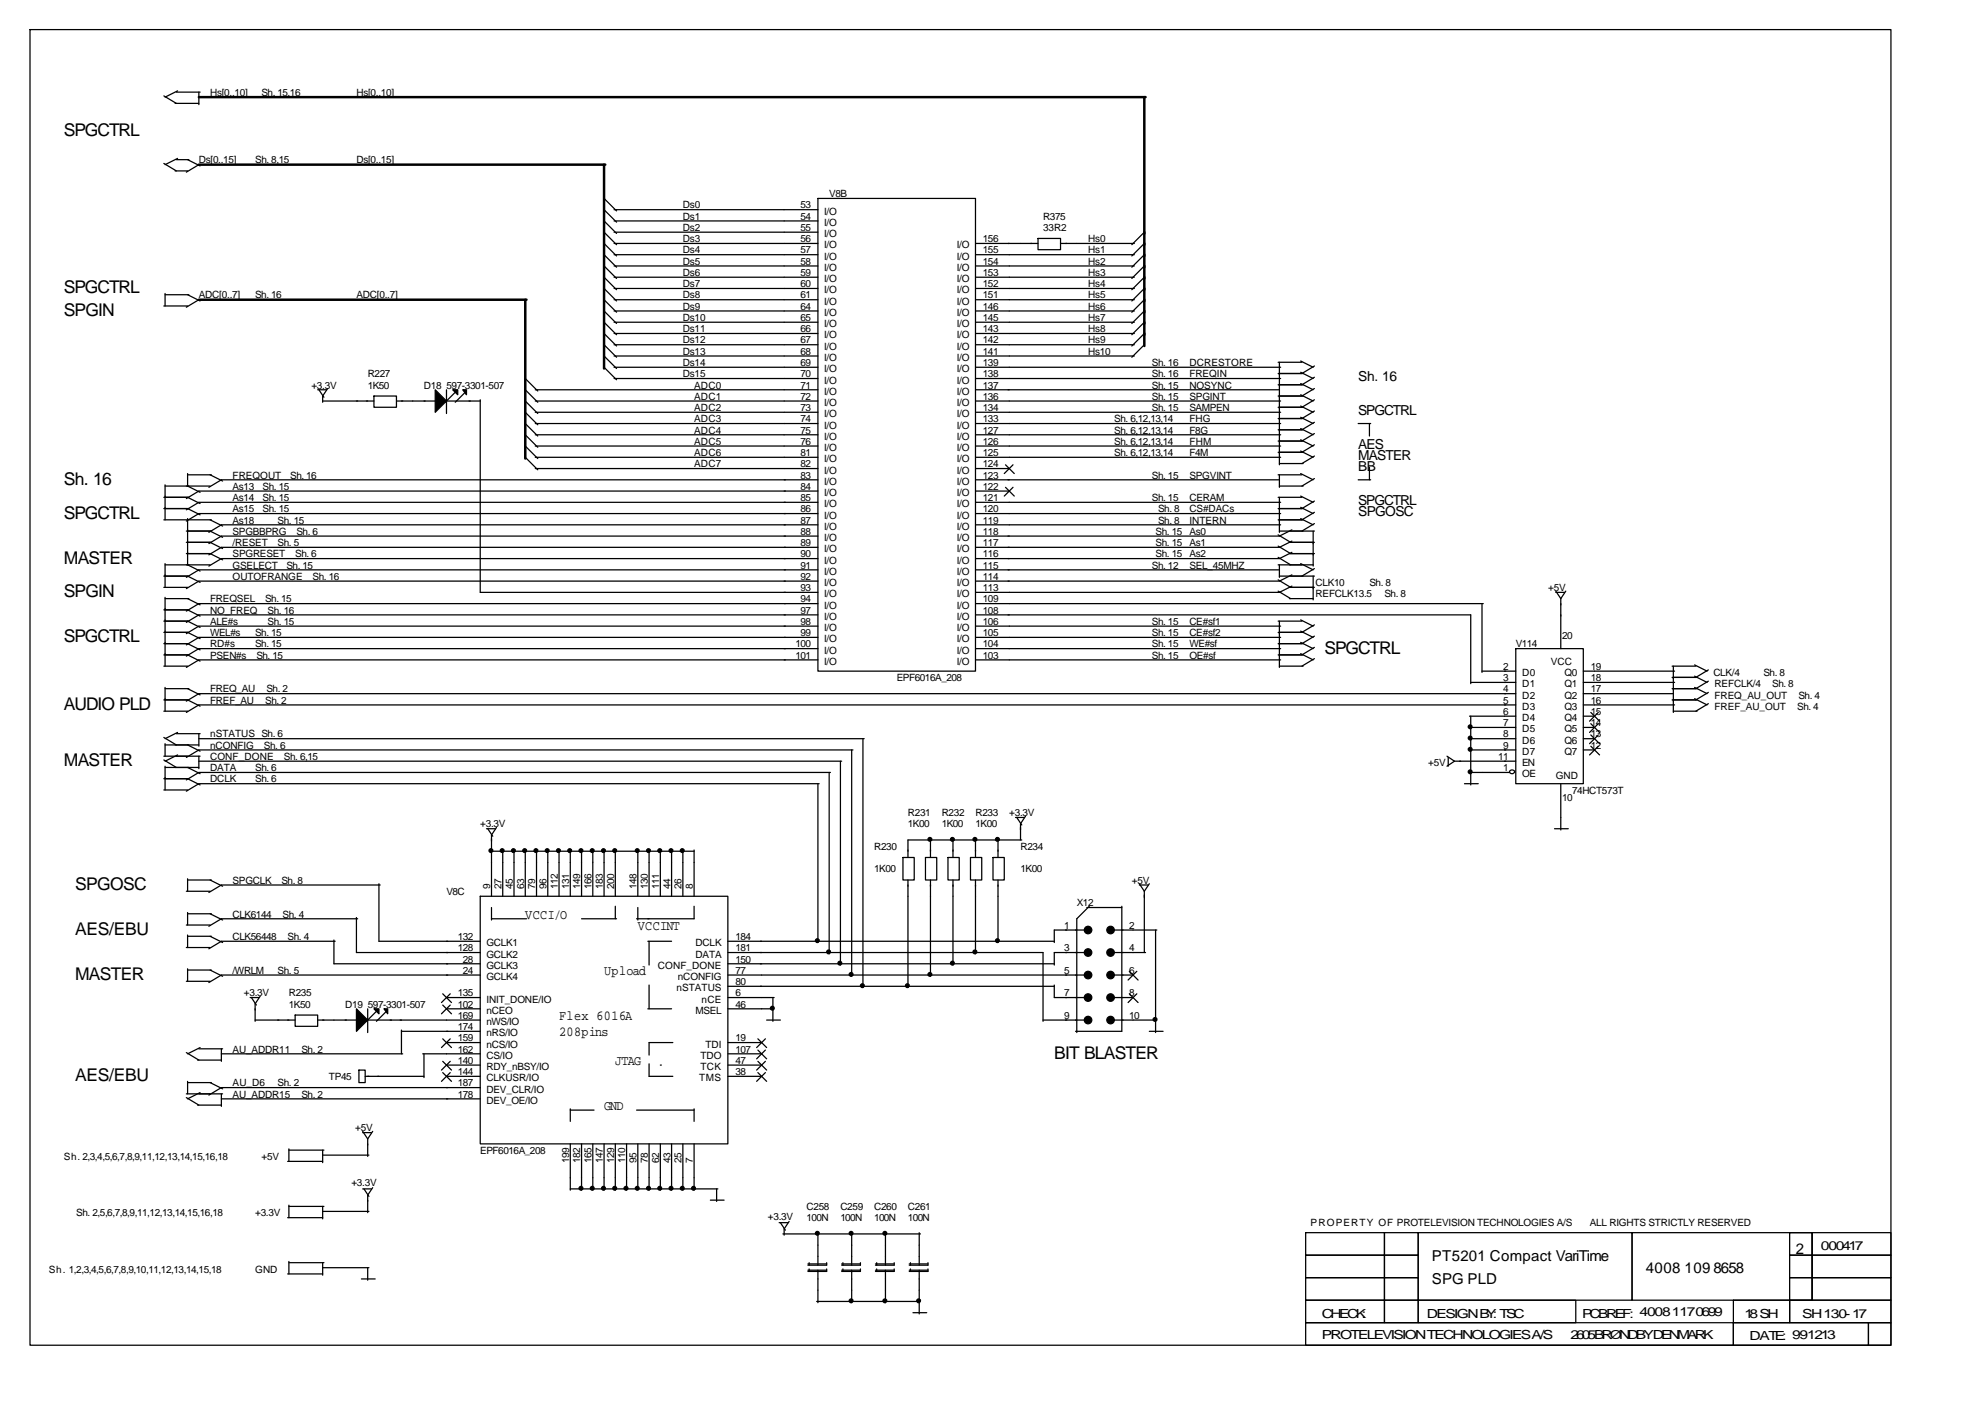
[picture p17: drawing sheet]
<svg xmlns="http://www.w3.org/2000/svg" width="420mm" height="297mm" viewBox="0 0 420 297" stroke-linecap="round" stroke-linejoin="round" font-family="sans-serif">
<defs><g id="words">
<g font-size="3.7">
<text x="13.5" y="28.8">SPGCTRL</text>
<text x="13.5" y="62.1">SPGCTRL</text>
<text x="13.5" y="66.9">SPGIN</text>
<text x="13.5" y="102.6">Sh. 16</text>
<text x="13.5" y="109.7">SPGCTRL</text>
<text x="13.5" y="119.2">MASTER</text>
<text x="13.5" y="126.4">SPGIN</text>
<text x="13.5" y="135.9">SPGCTRL</text>
<text x="280.2" y="138.3">SPGCTRL</text>
<text x="13.5" y="150.2">AUDIO PLD</text>
<text x="13.5" y="162.1">MASTER</text>
<text x="15.9" y="188.3">SPGOSC</text>
<text x="15.9" y="197.8">AES/EBU</text>
<text x="15.9" y="207.3">MASTER</text>
<text x="223" y="224">BIT BLASTER</text>
<text x="15.9" y="228.8">AES/EBU</text>
</g>
<g font-size="3.2">
<text x="302.9" y="266.9">PT5201 Compact VariTime</text>
<text x="348.2" y="269.3">4008 109</text>
<text x="362.5" y="269.3">8658</text>
<text x="379.9" y="265.3">2</text>
<text x="302.9" y="271.6">SPG PLD</text>
</g>
<g font-size="2.9">
<text x="287.3" y="80.6">Sh. 16</text>
<text x="287.3" y="87.8">SPGCTRL</text>
<text x="287.3" y="94.9">AES</text>
<text x="287.3" y="99.7">BB</text>
<text x="287.3" y="97.3">MASTER</text>
<text x="287.3" y="106.8">SPGCTRL</text>
<text x="287.3" y="109.2">SPGOSC</text>
<text x="111.1" y="194.4">VCCI/O</text>
<text x="134.9" y="196.8">VCCINT</text>
<text x="127.8" y="206.3">Upload</text>
<text x="118.3" y="215.8">Flex 6016A</text>
<text x="118.3" y="219.3">208pins</text>
<text x="130.2" y="225.3">JTAG</text>
<text x="127.8" y="234.9">GND</text>
</g>
<g font-size="2.6">
<text x="385.2" y="264.5">000417</text>
<text x="279.7" y="278.8">CHECK:</text>
<text x="301.9" y="278.8">DESIGNBY: TSC</text>
<text x="334.7" y="278.8">PCB REF: 4008 1170699</text>
<text x="369.1" y="278.8">18SH</text>
<text x="381.3" y="278.8">SH 130 -17</text>
<text x="279.7" y="283.3">PROTELEVISION TECHNOLOGIES A/S</text>
<text x="332.2" y="283.3">2605 BRØNDBY DENMARK</text>
<text x="370.2" y="283.5">DATE: 991213</text>
</g>
<g font-size="2.1">
<text x="44.4" y="20.3">Hs[0..10]</text>
<text x="55.3" y="20.3">Sh. 15,16</text>
<text x="75.4" y="20.3">Hs[0..10]</text>
<text x="42.1" y="34.6">Ds[0..15]</text>
<text x="54" y="34.6">Sh. 8,15</text>
<text x="75.4" y="34.6">Ds[0..15]</text>
<text x="175.4" y="41.7">V8B</text>
<text x="144.5" y="44.1">Ds0</text>
<text x="144.5" y="46.5">Ds1</text>
<text x="169.3" y="44.1">53</text>
<text x="169.3" y="46.5">54</text>
<text x="174.4" y="45.4">I/O</text>
<text x="174.4" y="47.8">I/O</text>
<text x="220.7" y="46.5">R375</text>
<text x="144.5" y="48.9">Ds2</text>
<text x="144.5" y="53.6">Ds4</text>
<text x="144.5" y="51.2">Ds3</text>
<text x="169.3" y="48.9">55</text>
<text x="169.3" y="51.2">56</text>
<text x="169.3" y="53.6">57</text>
<text x="174.4" y="50.2">I/O</text>
<text x="174.4" y="52.6">I/O</text>
<text x="202.4" y="52.6">I/O</text>
<text x="208" y="53.6">155</text>
<text x="208" y="51.2">156</text>
<text x="220.7" y="48.9">33R2</text>
<text x="230.2" y="53.6">Hs1</text>
<text x="230.2" y="51.2">Hs0</text>
<text x="144.5" y="58.4">Ds6</text>
<text x="144.5" y="56">Ds5</text>
<text x="169.3" y="56">58</text>
<text x="169.3" y="58.4">59</text>
<text x="174.4" y="54.9">I/O</text>
<text x="174.4" y="57.3">I/O</text>
<text x="174.4" y="59.7">I/O</text>
<text x="202.4" y="59.7">I/O</text>
<text x="202.4" y="57.3">I/O</text>
<text x="202.4" y="54.9">I/O</text>
<text x="208" y="58.4">153</text>
<text x="208" y="56">154</text>
<text x="230.2" y="58.4">Hs3</text>
<text x="230.2" y="56">Hs2</text>
<text x="42.1" y="63.1">ADC[0..7]</text>
<text x="54" y="63.1">Sh. 16</text>
<text x="75.4" y="63.1">ADC[0..7]</text>
<text x="144.5" y="65.5">Ds9</text>
<text x="144.5" y="60.8">Ds7</text>
<text x="144.5" y="63.1">Ds8</text>
<text x="169.3" y="60.8">60</text>
<text x="169.3" y="63.1">61</text>
<text x="169.3" y="65.5">64</text>
<text x="174.4" y="62.1">I/O</text>
<text x="174.4" y="64.5">I/O</text>
<text x="202.4" y="64.5">I/O</text>
<text x="202.4" y="62.1">I/O</text>
<text x="208" y="65.5">146</text>
<text x="208" y="63.1">151</text>
<text x="208" y="60.8">152</text>
<text x="230.2" y="63.1">Hs5</text>
<text x="230.2" y="60.8">Hs4</text>
<text x="230.2" y="65.5">Hs6</text>
<text x="144.5" y="67.9">Ds10</text>
<text x="144.5" y="70.3">Ds11</text>
<text x="169.3" y="67.9">65</text>
<text x="169.3" y="70.3">66</text>
<text x="174.4" y="66.9">I/O</text>
<text x="174.4" y="69.2">I/O</text>
<text x="174.4" y="71.6">I/O</text>
<text x="202.4" y="71.6">I/O</text>
<text x="202.4" y="69.2">I/O</text>
<text x="202.4" y="66.9">I/O</text>
<text x="208" y="70.3">143</text>
<text x="208" y="67.9">145</text>
<text x="230.2" y="67.9">Hs7</text>
<text x="230.2" y="70.3">Hs8</text>
<text x="144.5" y="72.7">Ds12</text>
<text x="144.5" y="77.4">Ds14</text>
<text x="144.5" y="75.1">Ds13</text>
<text x="169.3" y="72.7">67</text>
<text x="169.3" y="75.1">68</text>
<text x="169.3" y="77.4">69</text>
<text x="174.4" y="74">I/O</text>
<text x="174.4" y="76.4">I/O</text>
<text x="202.4" y="76.4">I/O</text>
<text x="202.4" y="74">I/O</text>
<text x="208" y="77.4">139</text>
<text x="208" y="75.1">141</text>
<text x="208" y="72.7">142</text>
<text x="230.2" y="72.7">Hs9</text>
<text x="230.2" y="75.1">Hs10</text>
<text x="243.7" y="77.4">Sh. 16</text>
<text x="251.6" y="77.4">DCRESTORE</text>
<text x="65.9" y="82.2">+3.3V</text>
<text x="77.8" y="79.8">R227</text>
<text x="77.8" y="82.2">1K50</text>
<text x="89.7" y="82.2">D18</text>
<text x="94.5" y="82.2">597-3301-507</text>
<text x="144.5" y="79.8">Ds15</text>
<text x="146.8" y="82.2">ADC0</text>
<text x="169.3" y="79.8">70</text>
<text x="169.3" y="82.2">71</text>
<text x="174.4" y="78.8">I/O</text>
<text x="174.4" y="81.1">I/O</text>
<text x="174.4" y="83.5">I/O</text>
<text x="202.4" y="83.5">I/O</text>
<text x="202.4" y="81.1">I/O</text>
<text x="202.4" y="78.8">I/O</text>
<text x="208" y="82.2">137</text>
<text x="208" y="79.8">138</text>
<text x="243.7" y="79.8">Sh. 16</text>
<text x="243.7" y="82.2">Sh. 15</text>
<text x="251.6" y="79.8">FREQIN</text>
<text x="251.6" y="82.2">NOSYNC</text>
<text x="146.8" y="89.3">ADC3</text>
<text x="146.8" y="87">ADC2</text>
<text x="146.8" y="84.6">ADC1</text>
<text x="169.3" y="84.6">72</text>
<text x="169.3" y="87">73</text>
<text x="169.3" y="89.3">74</text>
<text x="174.4" y="85.9">I/O</text>
<text x="174.4" y="88.3">I/O</text>
<text x="202.4" y="88.3">I/O</text>
<text x="202.4" y="85.9">I/O</text>
<text x="208" y="89.3">133</text>
<text x="208" y="87">134</text>
<text x="208" y="84.6">136</text>
<text x="235.7" y="89.3">Sh. 6,12,13,14</text>
<text x="243.7" y="87">Sh. 15</text>
<text x="243.7" y="84.6">Sh. 15</text>
<text x="251.6" y="89.3">FHG</text>
<text x="251.6" y="87">SAMPEN</text>
<text x="251.6" y="84.6">SPGINT</text>
<text x="146.8" y="91.7">ADC4</text>
<text x="146.8" y="94.1">ADC5</text>
<text x="169.3" y="91.7">75</text>
<text x="169.3" y="94.1">76</text>
<text x="174.4" y="90.7">I/O</text>
<text x="174.4" y="93">I/O</text>
<text x="174.4" y="95.4">I/O</text>
<text x="202.4" y="95.4">I/O</text>
<text x="202.4" y="93">I/O</text>
<text x="202.4" y="90.7">I/O</text>
<text x="208" y="94.1">126</text>
<text x="208" y="91.7">127</text>
<text x="235.7" y="91.7">Sh. 6,12,13,14</text>
<text x="235.7" y="94.1">Sh. 6,12,13,14</text>
<text x="251.6" y="91.7">F8G</text>
<text x="251.6" y="94.1">FHM</text>
<text x="49.2" y="101.2">FREQOUT</text>
<text x="61.4" y="101.2">Sh. 16</text>
<text x="146.8" y="96.5">ADC6</text>
<text x="146.8" y="98.9">ADC7</text>
<text x="169.3" y="96.5">81</text>
<text x="169.3" y="98.9">82</text>
<text x="169.3" y="101.2">83</text>
<text x="174.4" y="97.8">I/O</text>
<text x="174.4" y="100.2">I/O</text>
<text x="202.4" y="100.2">I/O</text>
<text x="202.4" y="97.8">I/O</text>
<text x="208" y="101.2">123</text>
<text x="208" y="98.9">124</text>
<text x="208" y="96.5">125</text>
<text x="235.7" y="96.5">Sh. 6,12,13,14</text>
<text x="243.7" y="101.2">Sh. 15</text>
<text x="251.6" y="96.5">F4M</text>
<text x="251.6" y="101.2">SPGVINT</text>
<text x="49.2" y="103.6">As13</text>
<text x="49.2" y="106">As14</text>
<text x="55.6" y="103.6">Sh. 15</text>
<text x="55.6" y="106">Sh. 15</text>
<text x="169.3" y="103.6">84</text>
<text x="169.3" y="106">85</text>
<text x="174.4" y="102.6">I/O</text>
<text x="174.4" y="105">I/O</text>
<text x="174.4" y="107.3">I/O</text>
<text x="202.4" y="107.3">I/O</text>
<text x="202.4" y="105">I/O</text>
<text x="202.4" y="102.6">I/O</text>
<text x="208" y="106">121</text>
<text x="208" y="103.6">122</text>
<text x="243.7" y="106">Sh. 15</text>
<text x="251.6" y="106">CERAM</text>
<text x="49.2" y="108.4">As15</text>
<text x="49.2" y="113.2">SPGBBPRG</text>
<text x="49.2" y="110.8">As18</text>
<text x="55.6" y="108.4">Sh. 15</text>
<text x="58.7" y="110.8">Sh. 15</text>
<text x="62.7" y="113.2">Sh. 6</text>
<text x="169.3" y="108.4">86</text>
<text x="169.3" y="110.8">87</text>
<text x="169.3" y="113.2">88</text>
<text x="174.4" y="109.7">I/O</text>
<text x="174.4" y="112.1">I/O</text>
<text x="202.4" y="112.1">I/O</text>
<text x="202.4" y="109.7">I/O</text>
<text x="208" y="113.2">118</text>
<text x="208" y="110.8">119</text>
<text x="208" y="108.4">120</text>
<text x="244.5" y="113.2">Sh. 15</text>
<text x="245" y="108.4">Sh. 8</text>
<text x="245" y="110.8">Sh. 8</text>
<text x="251.6" y="108.4">CS#DACs</text>
<text x="251.6" y="110.8">INTERN</text>
<text x="251.6" y="113.2">As0</text>
<text x="49.2" y="115.5">/RESET</text>
<text x="49.2" y="117.9">SPGRESET</text>
<text x="58.7" y="115.5">Sh. 5</text>
<text x="62.4" y="117.9">Sh. 6</text>
<text x="169.3" y="115.5">89</text>
<text x="169.3" y="117.9">90</text>
<text x="174.4" y="114.5">I/O</text>
<text x="174.4" y="116.9">I/O</text>
<text x="174.4" y="119.2">I/O</text>
<text x="202.4" y="119.2">I/O</text>
<text x="202.4" y="116.9">I/O</text>
<text x="202.4" y="114.5">I/O</text>
<text x="208" y="117.9">116</text>
<text x="208" y="115.5">117</text>
<text x="244.5" y="115.5">Sh. 15</text>
<text x="244.5" y="117.9">Sh. 15</text>
<text x="251.6" y="115.5">As1</text>
<text x="251.6" y="117.9">As2</text>
<text x="49.2" y="120.3">GSELECT</text>
<text x="49.2" y="122.7">OUTOFRANGE</text>
<text x="60.6" y="120.3">Sh. 15</text>
<text x="66.1" y="122.7">Sh. 16</text>
<text x="169.3" y="120.3">91</text>
<text x="169.3" y="122.7">92</text>
<text x="169.3" y="125.1">93</text>
<text x="174.4" y="121.6">I/O</text>
<text x="174.4" y="124">I/O</text>
<text x="202.4" y="124">I/O</text>
<text x="202.4" y="121.6">I/O</text>
<text x="208" y="125.1">113</text>
<text x="208" y="122.7">114</text>
<text x="208" y="120.3">115</text>
<text x="243.7" y="120.3">Sh. 12</text>
<text x="251.6" y="120.3">SEL_45MHZ</text>
<text x="278.3" y="124">CLK10</text>
<text x="289.7" y="124">Sh. 8</text>
<text x="327.6" y="125.1">+5V</text>
<text x="44.4" y="127.4">FREQSEL</text>
<text x="44.4" y="129.8">NO_FREQ</text>
<text x="56.1" y="127.4">Sh. 15</text>
<text x="56.6" y="129.8">Sh. 16</text>
<text x="169.3" y="127.4">94</text>
<text x="169.3" y="129.8">97</text>
<text x="174.4" y="126.4">I/O</text>
<text x="174.4" y="128.8">I/O</text>
<text x="174.4" y="131.1">I/O</text>
<text x="202.4" y="131.1">I/O</text>
<text x="202.4" y="128.8">I/O</text>
<text x="202.4" y="126.4">I/O</text>
<text x="208" y="129.8">108</text>
<text x="208" y="127.4">109</text>
<text x="278.3" y="126.4">REFCLK13.5</text>
<text x="292.9" y="126.4">Sh. 8</text>
<text x="44.4" y="137">RD#s</text>
<text x="44.4" y="134.6">WEL#s</text>
<text x="44.4" y="132.2">ALE#s</text>
<text x="54" y="137">Sh. 15</text>
<text x="54" y="134.6">Sh. 15</text>
<text x="56.6" y="132.2">Sh. 15</text>
<text x="168.3" y="137">100</text>
<text x="169.3" y="132.2">98</text>
<text x="169.3" y="134.6">99</text>
<text x="174.4" y="133.5">I/O</text>
<text x="174.4" y="135.9">I/O</text>
<text x="202.4" y="135.9">I/O</text>
<text x="202.4" y="133.5">I/O</text>
<text x="208" y="137">104</text>
<text x="208" y="134.6">105</text>
<text x="208" y="132.2">106</text>
<text x="243.7" y="132.2">Sh. 15</text>
<text x="243.7" y="137">Sh. 15</text>
<text x="243.7" y="134.6">Sh. 15</text>
<text x="251.6" y="132.2">CE#sf1</text>
<text x="251.6" y="137">WE#sf</text>
<text x="251.6" y="134.6">CE#sf2</text>
<text x="320.7" y="137">V114</text>
<text x="330.5" y="135.1">20</text>
<text x="44.4" y="139.3">PSEN#s</text>
<text x="54.2" y="139.3">Sh. 15</text>
<text x="168.3" y="139.3">101</text>
<text x="174.4" y="138.3">I/O</text>
<text x="174.4" y="140.7">I/O</text>
<text x="202.4" y="140.7">I/O</text>
<text x="202.4" y="138.3">I/O</text>
<text x="208" y="139.3">103</text>
<text x="243.7" y="139.3">Sh. 15</text>
<text x="251.6" y="139.3">OE#sf</text>
<text x="318" y="141.7">2</text>
<text x="322" y="143.1">D0</text>
<text x="328.1" y="140.7">VCC</text>
<text x="331" y="143.1">Q0</text>
<text x="336.5" y="141.7">19</text>
<text x="362.5" y="143.1">CLK/4</text>
<text x="373.1" y="143.1">Sh. 8</text>
<text x="44.4" y="146.5">FREQ_AU</text>
<text x="44.4" y="148.9">FREF_AU</text>
<text x="56.1" y="148.9">Sh. 2</text>
<text x="56.4" y="146.5">Sh. 2</text>
<text x="189.7" y="144.1">EPF6016A_208</text>
<text x="318" y="144.1">3</text>
<text x="318" y="146.5">4</text>
<text x="318" y="148.9">5</text>
<text x="322" y="145.4">D1</text>
<text x="322" y="147.8">D2</text>
<text x="331" y="145.4">Q1</text>
<text x="331" y="147.8">Q2</text>
<text x="336.5" y="144.1">18</text>
<text x="336.5" y="146.5">17</text>
<text x="336.5" y="148.9">16</text>
<text x="362.7" y="145.4">REFCLK/4</text>
<text x="362.7" y="147.8">FREQ_AU_OUT</text>
<text x="374.9" y="145.4">Sh. 8</text>
<text x="380.5" y="147.8">Sh. 4</text>
<text x="318" y="151.3">6</text>
<text x="318" y="153.6">7</text>
<text x="322" y="150.2">D3</text>
<text x="322" y="152.6">D4</text>
<text x="322" y="155">D5</text>
<text x="331" y="150.2">Q3</text>
<text x="331" y="152.6">Q4</text>
<text x="331" y="155">Q5</text>
<text x="336.5" y="151.3">15</text>
<text x="336.5" y="153.6">14</text>
<text x="362.7" y="150.2">FREF_AU_OUT</text>
<text x="380.2" y="150.2">Sh. 4</text>
<text x="44.4" y="160.8">CONF_DONE</text>
<text x="44.4" y="158.4">nCONFIG</text>
<text x="44.4" y="156">nSTATUS Sh. 6</text>
<text x="55.8" y="158.4">Sh. 6</text>
<text x="60.1" y="160.8">Sh. 6,15</text>
<text x="317" y="160.8">11</text>
<text x="318" y="156">8</text>
<text x="318" y="158.4">9</text>
<text x="322" y="157.3">D6</text>
<text x="322" y="159.7">D7</text>
<text x="331" y="157.3">Q6</text>
<text x="331" y="159.7">Q7</text>
<text x="336.5" y="156">13</text>
<text x="336.5" y="158.4">12</text>
<text x="44.4" y="163.2">DATA</text>
<text x="44.4" y="165.5">DCLK</text>
<text x="54" y="163.2">Sh. 6</text>
<text x="54" y="165.5">Sh. 6</text>
<text x="302.2" y="162.1">+5V</text>
<text x="318" y="163.2">1</text>
<text x="322" y="162.1">EN</text>
<text x="322" y="164.5">OE</text>
<text x="329.1" y="164.7">GND</text>
<text x="332.6" y="167.9">74HCT573T</text>
<text x="192.1" y="172.7">R231</text>
<text x="199.2" y="172.7">R232</text>
<text x="206.4" y="172.7">R233</text>
<text x="213.5" y="172.7">+3.3V</text>
<text x="330.5" y="169.5">10</text>
<text x="101.6" y="175.1">+3.3V</text>
<text x="184.9" y="179.8">R230</text>
<text x="192.1" y="175.1">1K00</text>
<text x="199.2" y="175.1">1K00</text>
<text x="206.4" y="175.1">1K00</text>
<text x="215.9" y="179.8">R234</text>
<text x="184.9" y="184.6">1K00</text>
<text x="215.9" y="184.6">1K00</text>
<text x="49.2" y="187">SPGCLK</text>
<text x="59.5" y="187">Sh. 8</text>
<text x="94.5" y="189.4">V8C</text>
<text x="103.7" y="188" transform="rotate(-90 103.7 188)">9</text>
<text x="106.1" y="188" transform="rotate(-90 106.1 188)">27</text>
<text x="108.5" y="188" transform="rotate(-90 108.5 188)">45</text>
<text x="110.9" y="188" transform="rotate(-90 110.9 188)">63</text>
<text x="113.2" y="188" transform="rotate(-90 113.2 188)">79</text>
<text x="115.6" y="188" transform="rotate(-90 115.6 188)">96</text>
<text x="118" y="188" transform="rotate(-90 118 188)">112</text>
<text x="120.4" y="188" transform="rotate(-90 120.4 188)">131</text>
<text x="122.8" y="188" transform="rotate(-90 122.8 188)">149</text>
<text x="125.1" y="188" transform="rotate(-90 125.1 188)">166</text>
<text x="127.5" y="188" transform="rotate(-90 127.5 188)">183</text>
<text x="129.9" y="188" transform="rotate(-90 129.9 188)">200</text>
<text x="134.7" y="188" transform="rotate(-90 134.7 188)">148</text>
<text x="137.1" y="188" transform="rotate(-90 137.1 188)">130</text>
<text x="139.4" y="188" transform="rotate(-90 139.4 188)">111</text>
<text x="141.8" y="188" transform="rotate(-90 141.8 188)">44</text>
<text x="144.2" y="188" transform="rotate(-90 144.2 188)">26</text>
<text x="146.6" y="188" transform="rotate(-90 146.6 188)">8</text>
<text x="227.8" y="191.7">X12</text>
<text x="239.4" y="187">+5V</text>
<text x="49.2" y="194.1">CLK6144</text>
<text x="59.8" y="194.1">Sh. 4</text>
<text x="225.2" y="196.5">1</text>
<text x="238.9" y="196.5">2</text>
<text x="49.2" y="198.9">CLK56448</text>
<text x="60.9" y="198.9">Sh. 4</text>
<text x="96.8" y="198.9">132</text>
<text x="96.8" y="201.3">128</text>
<text x="97.9" y="203.6">28</text>
<text x="102.9" y="200.2">GCLK1</text>
<text x="102.9" y="202.6">GCLK2</text>
<text x="147.1" y="200.2">DCLK</text>
<text x="147.1" y="202.6">DATA</text>
<text x="155.6" y="198.9">184</text>
<text x="155.6" y="203.6">150</text>
<text x="155.6" y="201.3">181</text>
<text x="225.2" y="201.3">3</text>
<text x="238.9" y="201.3">4</text>
<text x="49.2" y="206">/WRLM</text>
<text x="58.7" y="206">Sh. 5</text>
<text x="97.9" y="206">24</text>
<text x="102.9" y="205">GCLK3</text>
<text x="102.9" y="207.3">GCLK4</text>
<text x="139.2" y="205">CONF_DONE</text>
<text x="143.1" y="209.7">nSTATUS</text>
<text x="143.4" y="207.3">nCONFIG</text>
<text x="155.6" y="206">77</text>
<text x="155.6" y="208.4">80</text>
<text x="225.2" y="206">5</text>
<text x="238.9" y="206">6</text>
<text x="51.6" y="210.8">+3.3V</text>
<text x="61.1" y="210.8">R235</text>
<text x="61.1" y="213.2">1K50</text>
<text x="73" y="213.2">D19</text>
<text x="77.8" y="213.2">597-3301-507</text>
<text x="96.8" y="213.2">102</text>
<text x="96.8" y="215.5">169</text>
<text x="96.8" y="210.8">135</text>
<text x="102.9" y="214.5">nCEO</text>
<text x="102.9" y="212.1">INIT_DONE/IO</text>
<text x="147.1" y="214.5">MSEL</text>
<text x="148.4" y="212.1">nCE</text>
<text x="155.6" y="210.8">6</text>
<text x="155.6" y="213.2">46</text>
<text x="225.2" y="210.8">7</text>
<text x="225.2" y="215.5">9</text>
<text x="238.9" y="210.8">8</text>
<text x="238.9" y="215.5">10</text>
<text x="96.8" y="217.9">174</text>
<text x="96.8" y="220.3">159</text>
<text x="102.9" y="219.3">nRS/IO</text>
<text x="102.9" y="216.9">nWS/IO</text>
<text x="102.9" y="221.6">nCS/IO</text>
<text x="149.2" y="221.6">TDI</text>
<text x="155.6" y="220.3">19</text>
<text x="49.2" y="222.7">AU_ADDR11</text>
<text x="63.8" y="222.7">Sh. 2</text>
<text x="96.8" y="222.7">162</text>
<text x="96.8" y="227.5">144</text>
<text x="96.8" y="225.1">140</text>
<text x="102.9" y="224">CS/IO</text>
<text x="102.9" y="226.4">RDY_nBSY/IO</text>
<text x="148.2" y="224">TDO</text>
<text x="148.2" y="226.4">TCK</text>
<text x="155.6" y="222.7">107</text>
<text x="155.6" y="225.1">47</text>
<text x="155.6" y="227.5">38</text>
<text x="49.2" y="229.8">AU_D6</text>
<text x="49.2" y="232.2">AU_ADDR15</text>
<text x="58.7" y="229.8">Sh. 2</text>
<text x="63.8" y="232.2">Sh. 2</text>
<text x="69.6" y="228.5">TP45</text>
<text x="96.8" y="229.8">187</text>
<text x="96.8" y="232.2">178</text>
<text x="102.9" y="231.2">DEV_CLR/IO</text>
<text x="102.9" y="233.5">DEV_OE/IO</text>
<text x="102.9" y="228.8">CLKUSR/IO</text>
<text x="147.9" y="228.8">TMS</text>
<text x="75.1" y="239.4">+5V</text>
<text x="13.5" y="245.4">Sh. 2,3,4,5,6,7,8,9,11,12,13,14,15,16,18</text>
<text x="55.3" y="245.4">+5V</text>
<text x="101.6" y="244.1">EPF6016A_208</text>
<text x="120.4" y="246" transform="rotate(-90 120.4 246)">199</text>
<text x="122.8" y="246" transform="rotate(-90 122.8 246)">182</text>
<text x="125.1" y="246" transform="rotate(-90 125.1 246)">165</text>
<text x="127.5" y="246" transform="rotate(-90 127.5 246)">147</text>
<text x="129.9" y="246" transform="rotate(-90 129.9 246)">129</text>
<text x="132.3" y="246" transform="rotate(-90 132.3 246)">110</text>
<text x="134.7" y="246" transform="rotate(-90 134.7 246)">95</text>
<text x="137.1" y="246" transform="rotate(-90 137.1 246)">78</text>
<text x="139.4" y="246" transform="rotate(-90 139.4 246)">62</text>
<text x="141.8" y="246" transform="rotate(-90 141.8 246)">43</text>
<text x="144.2" y="246" transform="rotate(-90 144.2 246)">25</text>
<text x="146.6" y="246" transform="rotate(-90 146.6 246)">7</text>
<text x="74.3" y="251">+3.3V</text>
<text x="16.1" y="257.4">Sh. 2,5,6,7,8,9,11,12,13,14,15,16,18</text>
<text x="54" y="257.4">+3.3V</text>
<text x="170.7" y="256">C258</text>
<text x="177.8" y="256">C259</text>
<text x="184.9" y="256">C260</text>
<text x="192.1" y="256">C261</text>
<text x="162.5" y="258.1">+3.3V</text>
<text x="170.7" y="258.4">100N</text>
<text x="177.8" y="258.4">100N</text>
<text x="184.9" y="258.4">100N</text>
<text x="192.1" y="258.4">100N</text>
<text x="277.3" y="259.5">PROPERTY OF PROTELEVISION TECHNOLOGIES A/S</text>
<text x="336.3" y="259.5">ALL RIGHTS STRICTLY RESERVED</text>
<text x="10.3" y="269.3">Sh. 1,2,3,4,5,6,7,8,9,10,11,12,13,14,15,18</text>
<text x="54" y="269.3">GND</text>
</g>
</g></defs>
<g fill="none" stroke="#000" stroke-width=".26">
<path d="M6.3 6.3h393.7v278.3h-393.7zM37.3 19.5h5M37.6 19.2l-2.7 1.3M42.1 19.5v2.6M34.7 34.6l2.6 1.6M34.7 20.3l2.6 1.6M37 36.2h2.7M37 21.9h5.1M37.3 33.8h2.7M37.6 33.5l-2.7 1.3M39.7 33.8l2.6 1.3M42.1 34.8l-2.7 1.6"/>
<path d="M127.8 49.1l2.6 2.7M127.8 46.7l2.6 2.7M127.8 56.3l2.6 2.6M127.8 51.5l2.6 2.7M127.8 44.4l2.6 2.6M127.8 42l2.6 2.6M127.8 53.9l2.6 2.6M127.8 58.6l2.6 2.7M129.9 51.5h43.1M129.9 44.4h43.1M129.9 46.7h43.1M129.9 49.1h43.1"/>
<path d="M129.9 53.9h43.1M129.9 56.3h43.1M129.9 58.6h43.1M173 42h33.4v100h-33.4zM206.4 51.5h13.2M206.4 53.9h33.6M206.4 56.3h33.6M206.4 58.6h33.6M219.6 50.4h4.8v2.4h-4.8zM224.4 51.5h15.6M242.1 53.9l-2.7 2.6M242.1 56.3l-2.7 2.6"/>
<path d="M242.1 58.6l-2.7 2.7M242.1 49.1l-2.7 2.7M242.1 51.5l-2.7 2.7M34.7 64.7h5M34.9 62.1v2.6M34.9 62.4h5.1M39.7 62.4l2.6 1.3M42.1 63.4l-2.7 1.6M127.8 72.9l2.6 2.7M127.8 77.7l2.6 2.6M127.8 65.8l2.6 2.6M127.8 63.4l2.6 2.7"/>
<path d="M127.8 75.3l2.6 2.7M127.8 61l2.6 2.7M127.8 70.6l2.6 2.6M127.8 68.2l2.6 2.6M129.9 61h43.1M129.9 63.4h43.1M129.9 65.8h43.1M129.9 68.2h43.1M129.9 70.6h43.1M129.9 72.9h43.1M129.9 75.3h43.1M129.9 77.7h43.1"/>
<path d="M206.4 61h33.6M206.4 63.4h33.6M206.4 65.8h33.6M206.4 68.2h33.6M206.4 70.6h33.6M206.4 72.9h33.6M206.4 75.3h33.6M206.4 77.7h64.5M242.1 70.6l-2.7 2.6M242.1 63.4l-2.7 2.7M242.1 61l-2.7 2.7M242.1 72.9l-2.7 2.7"/>
<path d="M242.1 68.2l-2.7 2.6M242.1 65.8l-2.7 2.6M270.4 76.6h5M270.4 79h5.3M270.7 76.6v21.7M275.2 76.4l2.6 1.3M275.2 78.8l2.6 1.3M278.1 77.4l-2.7 1.6M278.1 79.8l-2.7 1.6M67.2 82.5h1.9M67.5 82.5l1 1.5M68.3 84.8h10.8"/>
<path d="M69.3 82.2l-1 1.6v1.3M79.1 83.8h4.8v2.4h-4.8zM83.9 84.8h8.2M94.5 84.8h7.1M94.5 82.5v5M96.3 83l-2.1 2.1M98.4 83l-2.1 2.1M101.6 84.6v40.7h71.4M111.1 89.6l2.7 2.7M111.1 96.7l2.7 2.7M111.1 92l2.7 2.6M111.1 87.2l2.7 2.7"/>
<path d="M111.1 82.5l2.7 2.6M111.1 94.4l2.7 2.6M111.1 84.8l2.7 2.7M111.1 80.1l2.7 2.6M113.2 89.6h59.8M113.2 82.5h59.8M113.2 84.8h59.8M113.2 87.2h59.8M113.2 92h59.8M113.2 94.4h59.8M113.2 96.7h59.8M113.2 99.1h59.8"/>
<path d="M129.9 80.1h43.1M206.4 89.6h64.5M206.4 82.5h64.3M206.4 84.8h64.5M206.4 80.1h64.5M206.4 87.2h64.5M206.4 92h64.5M206.4 94.4h64.5M206.4 96.7h64.5M206.4 99.1h7.1M212.7 98.3l1.9 1.9M214.3 98.3l-1.8 1.9"/>
<path d="M270.4 90.9h5.3M270.4 93.3h5.3M270.4 95.7h5.3M270.4 88.5h5.3M270.4 86.2h5.3M270.4 83.8h5.3M270.4 81.4h5.3M270.7 98.1h5M275.2 90.7l2.6 1.3M275.2 95.4l2.6 1.3M275.2 93l2.6 1.4M275.2 88.3l2.6 1.3"/>
<path d="M275.2 85.9l2.6 1.3M275.2 83.5l2.6 1.3M275.2 81.1l2.6 1.4M278.1 91.7l-2.7 1.6M278.1 96.5l-2.7 1.6M278.1 94.1l-2.7 1.6M278.1 89.3l-2.7 1.6M278.1 87l-2.7 1.5M278.1 84.6l-2.7 1.6M278.1 82.2l-2.7 1.6M287.3 89.6h2.7M289.7 89.6v2.7"/>
<path d="M289.7 98.9v2.6M34.7 105.2h5.3M34.7 107.6h5.3M34.7 110h10M34.9 102.8h9.5M34.9 102.6v7.4M34.9 119.2v5.1M34.9 119.5h9.5M39.4 112.4h5.3M39.4 114.7h5.3M39.4 117.1h5.3M39.7 100.2v2.6l2.6 1.4"/>
<path d="M39.7 109.7v9.8l2.6 1.3M39.7 107.6l2.6 1.3M39.7 100.5h5M39.7 105.2l2.6 1.3M44.4 110l2.7 1.3M44.4 100.5l2.7 1.3M44.4 112.4l2.7 1.3M44.4 114.7l2.7 1.4M44.4 117.1l2.7 1.3M173 101.5h-126.2l-2.6 1.6M173 103.9h-130.9l-2.7 1.6M173 106.3h-130.9l-2.7 1.6"/>
<path d="M173 108.7h-130.9l-2.7 1.5M173 111h-126.2l-2.6 1.6M173 113.4h-126.2l-2.6 1.6M173 115.8h-126.2l-2.6 1.6M173 118.2h-126.2l-2.6 1.6M206.4 101.5h64.3M206.4 103.9h7.1M206.4 106.3h64.5M206.4 108.7h64.5M206.4 111h64.5M212.7 103.1l1.9 1.9M214.3 103.1l-1.8 1.9"/>
<path d="M270.4 105.2h5M270.4 107.6h5.3M270.4 110h5.3M270.4 100.5h5M270.4 119.5h7.4M270.4 113.2l2.6 1.5M270.4 115.5l2.6 1.6M270.4 117.9l2.6 1.6M270.7 102.8h5M270.7 112.4h7.4M270.7 100.5v2.6M270.7 105.2v7.4"/>
<path d="M270.7 119.5v2.6M272.8 114.7h5.3M272.8 117.1h5.3M273.3 112.1l-2.6 1.3h-64.3M273.3 114.5l-2.6 1.3h-64.3M273.3 116.9l-2.6 1.3h-64.3M275.2 107.3l2.6 1.4M275.2 105l2.6 1.3M275.2 109.7l2.6 1.3M275.2 100.2l2.6 1.3M275.2 119.2l2.6 1.4M277.8 112.4v7.4"/>
<path d="M278.1 108.4l-2.7 1.6M278.1 106l-2.7 1.6M278.1 110.8l-2.7 1.6M278.1 101.2l-2.7 1.6M287.3 101.5h2.7M34.7 136.2h5.3M34.7 138.6h5.3M34.7 121.9h5.3M34.7 124.3h5M34.7 131.4h5.3M34.7 133.8h5.3M34.7 129h5.3"/>
<path d="M34.9 126.4v14.5M34.9 126.6h5.1M39.7 136.2l2.6 1.3M39.7 121.9l2.6 1.3M39.7 126.6l2.6 1.4M39.7 133.8l2.6 1.3M39.7 129l2.6 1.4M39.7 138.6l2.6 1.3M39.7 131.4l2.6 1.3M173 120.6h-130.9l-2.7 1.5M173 122.9h-130.9l-2.7 1.6M173 127.7h-130.9l-2.7 1.6"/>
<path d="M173 130.1h-130.9l-2.7 1.6M173 132.5h-130.9l-2.7 1.6M173 134.8h-130.9l-2.7 1.6M173 137.2h-130.9l-2.7 1.6M173 139.6h-130.9l-2.7 1.6M206.4 125.3h64.5M206.4 120.6h64.3M206.4 127.7h107.4M206.4 130.1h104.7v14.5M206.4 132.5h64.5M206.4 134.8h64.5M206.4 137.2h64.5"/>
<path d="M206.4 139.6h64.5M270.4 136.2h5.3M270.4 138.6h5.3M270.4 131.4h5M270.4 133.8h5.3M270.4 122.7l2.6 1.6M270.4 125.1l2.6 1.5M270.7 121.9h7.4M270.7 131.4v9.8M272.8 124.3h5.3M272.8 126.6h5M273.3 121.6l-2.6 1.3h-64.3"/>
<path d="M273.3 124l-2.6 1.3M275.2 131.1l2.6 1.4M275.2 135.9l2.6 1.3M275.2 138.3l2.6 1.3M275.2 133.5l2.6 1.3M277.8 121.9v5M278.1 132.2l-2.7 1.6M278.1 137l-2.7 1.6M278.1 139.3l-2.7 1.6M278.1 134.6l-2.7 1.6M278.1 120.3l-2.7 1.6M313.5 127.7v14.6"/>
<path d="M320.7 137.2h14.3v28.6h-14.3zM329.1 125.3h1.9M329.1 125.1l1.1 1.5M330.2 126.6v10.6M331.3 125.1l-1.1 1.5M34.7 140.9h5M34.7 148.1h5.3M34.7 150.5h5M34.7 160h7.6M34.7 156l2.6 1.6M34.9 145.4v5.1M34.9 157.3v2.7"/>
<path d="M34.9 145.7h5.1M34.9 157.6h7.2M37.3 155.2h5M37.6 159.7l-2.7 1.3M37.6 155l-2.7 1.3M39.7 145.7l2.6 1.3M39.7 148.1l2.6 1.3M39.7 157.6l2.6 1.3M42.1 156.3h140.7M42.1 155.2v2.7M42.1 160v2.6M180.2 158.7v47.9"/>
<path d="M180.4 158.7h-138.3l-2.7 1.5M182.6 156.3v52.6M270.7 140.9h5M306.1 160l1.6 1M310.9 151.5h9.8M310.9 153.9h9.8M310.9 156.3h9.8M311.1 144.4h9.6M311.1 158.7h9.6M311.1 151.5v14.6M313.5 142h7.2M320.7 146.8h-278.6l-2.7 1.5"/>
<path d="M320.7 149.1h-278.6l-2.7 1.6M335 142h19.3M335 144.4h19.3M335 146.8h19M335 149.1h19.3M335 151.5h2.3M335 153.9h2.3M335 156.3h2.3M335 158.7h2.3M336.5 150.7l1.9 1.9M336.5 153.1l1.9 1.9M336.5 155.5l1.9 1.8"/>
<path d="M336.5 157.9l1.9 1.8M338.1 150.7l-1.8 1.9M338.1 153.1l-1.8 1.9M338.1 155.5l-1.8 1.8M338.1 157.9l-1.8 1.8M353.7 140.9h5.1M353.7 143.3h5.3M353.7 145.7h5.3M353.7 148.1h5.3M354 140.9v9.8M354 150.5h5M358.5 143.1l2.7 1.3"/>
<path d="M358.5 140.7l2.7 1.3M358.5 147.8l2.7 1.3M358.5 145.4l2.7 1.4M361.4 144.1l-2.6 1.6M361.4 141.7l-2.6 1.6M361.4 148.9l-2.6 1.6M361.4 146.5l-2.6 1.6M34.7 160.8l2.6 1.6M34.7 164.7h5.3M34.7 167.1h5M34.9 162.1v5M34.9 162.4h7.2"/>
<path d="M39.7 162.4l2.6 1.3M39.7 164.7l2.6 1.4M42.1 161h136M102.9 175.3h1.9M103.2 175.3l1 1.6M105 175.1l-1 1.6v12.9M106.4 179.8v9.8M108.7 179.8v9.8M111.1 179.8v9.8M113.5 179.8v9.8M115.9 179.8v9.8M118.3 179.8v9.8"/>
<path d="M120.6 179.8v9.8M123 179.8v9.8M125.4 179.8v9.8M127.8 179.8v9.8M130.2 179.8v9.8M134.9 179.8v9.8M137.3 179.8v9.8M139.7 179.8v9.8M142.1 179.8v9.8M144.5 179.8v9.8M146.8 179.8v9.8M173 165.8v33.6"/>
<path d="M173.3 165.8h-131.2l-2.7 1.6M175.4 163.4v38.4M175.7 163.4h-133.6l-2.7 1.6M177.8 161v43.2M196.8 177.7v3.7M201.6 177.7v3.7M206.4 177.7v3.7M211.1 177.7v3.7M214.8 172.9h1.9M215.1 172.9l1.1 1.6M216.2 177.7h-24.1v3.7M217 172.7l-1.1 1.6v3.4"/>
<path d="M306.4 160.2v1.9M307.7 161h13M307.7 161l-1.6 1.1M309.8 165.8h2.9M310.9 163.4h8.5M320.4 163.2l-.1-.1a.52 .52 0 0 0-.6-.2 .52 .52 0 0 0-.3 .6 .58 .58 0 0 0 1-.2M328.9 175.3h2.9M330.2 165.8v9.8M39.4 195.7h5M39.4 188.6h5M39.7 193.3h5M39.7 185.9v2.7"/>
<path d="M39.7 193.1v2.6M39.7 197.8v2.7M39.7 198.1h5M39.7 186.2h5M44.4 193.3l2.7 1.3M44.4 198.1l2.7 1.3M44.4 186.2l2.7 1.3M70.6 198.9v5h31M70.9 199.1h-24.1l-2.6 1.6M75.4 194.1v7.4h26.2M75.7 194.4h-28.9l-2.6 1.6M80.2 187v12.1h21.4"/>
<path d="M80.4 187.2h-33.6l-2.6 1.6M101.6 189.6h52.4v52.4h-52.4zM103.7 180.1h43.1M104 192v2.6M104 194.4h7.4M123 194.4h7.4M130.2 191.7v2.7M134.9 192v2.6M137.1 199.1h5M137.3 199.1v5.1M146.8 191.7v2.7h-12.1M154 199.1h69"/>
<path d="M191 181.4h2.4v4.8h-2.4zM192.1 186.2v22.7M195.8 181.4h2.4v4.8h-2.4zM196.8 186.2v20.4M200.6 181.4h2.3v4.8h-2.3zM201.6 186.2v18M205.3 181.4h2.4v4.8h-2.4zM206.4 186.2v15.6M210.1 181.4h2.4v4.8h-2.4zM211.1 186.2v13.2M229.9 192h7.4M230.2 196.8h-7.2v2.6"/>
<path d="M230.5 191.7l-2.7 2.7v24.1M234.9 196.8h9.8M237.3 191.7v26.5h-9.8M241 187.2h1.9M241 187l1.1 1.6M242.1 188.6v12.9M243.2 187l-1.1 1.6M244.5 196.8v21.7M39.4 200.5h5M39.4 207.6h5M39.7 205v2.6M39.7 205.2h5"/>
<path d="M44.4 205.2l2.7 1.4M52.9 211h1.9M53.2 211l1 1.6M54 215.8h8.4M55 210.8l-1 1.6v3.7M62.4 214.8h4.8v2.3h-4.8zM67.2 215.8h8.2M77.8 215.8h23.8M77.8 213.4v5.1M79.6 214l-2.1 2.1M81.8 214l-2.2 2.1M84.9 218.2h16.7"/>
<path d="M84.9 217.9v5.1M93.7 212.6l1.8 1.9M93.7 219.8l1.8 1.8M93.7 210.3l1.8 1.8M94.5 211h7.1M94.5 213.4h7.1M95.2 212.6l-1.8 1.9M95.2 219.8l-1.8 1.8M95.2 210.3l-1.8 1.8M101.6 206.3h-54.8l-2.6 1.6M137.1 213.4h5M137.3 208.4v5"/>
<path d="M154 211h9.8M154 213.4h9.8M154 203.9h69M154 206.3h76.2M154 208.7h69M154 201.5h66.7v14.6M160.3 219.8l1.9 1.8M161.9 219.8l-1.8 1.8M162.2 215.8h2.9M163.5 211v5.1M220.7 215.8h9.5M223 208.4v2.6h7.2"/>
<path d="M230.2 201.5h-7.2v2.7M234.7 206.3h5M234.9 211h4.8M234.9 215.8h9.8M234.9 201.5h7.5M238.9 205.5l1.9 1.8M238.9 210.3l1.9 1.8M240.5 205.5l-1.8 1.8M240.5 210.3l-1.8 1.8M243.2 218.2h2.9M39.4 231.4h7.7M39.4 222.7l2.7 1.6"/>
<path d="M39.4 232.2l2.7 1.6M39.7 228.8v2.6M39.7 229h5M41.8 224.3h5M41.8 233.8h5M42.1 221.9h5M42.3 221.6l-2.6 1.4M42.3 231.2l-2.6 1.3M44.4 229l2.7 1.4M46.8 223h38.4M46.8 232.5h54.8M46.8 221.9v2.6"/>
<path d="M46.8 231.4v2.7M75.9 226.4h1.4v2.6h-1.4zM76.7 239.6h1.9M76.7 239.4l1.1 1.5M77.3 227.7h12.4M78.8 239.4l-1 1.5M89.4 223h12.2M89.7 223v5M93.7 226.9l1.8 1.9M93.7 224.5l1.8 1.9M94.5 220.6h7.1M94.5 227.7h7.1"/>
<path d="M94.5 225.3h7.1M95.2 226.9l-1.8 1.9M95.2 224.5l-1.8 1.9M101.6 230.1h-54.8l-2.6 1.6M120.6 234.6v2.6M120.6 234.9h5.1M134.7 234.9h12.1M137.3 225.1v2.6h5M139.7 225.3h.1M142.3 220.6h-5v2.6M146.8 234.6v2.6M154 220.6h7.1"/>
<path d="M154 227.7h7.1M154 223h7.1M154 225.3h7.1M160.3 222.2l1.9 1.8M160.3 224.5l1.9 1.9M160.3 226.9l1.9 1.9M161.9 222.2l-1.8 1.8M161.9 224.5l-1.8 1.9M161.9 226.9l-1.8 1.9M60.9 245.7h7.4M60.9 257.6h7.4M61.1 243.3h7.4"/>
<path d="M61.1 243.1v2.6M61.1 255v2.6M61.1 255.2h7.4M68.3 243.3v2.7M68.3 255.2v2.7M68.3 244.4h9.8M68.3 256.3h9.8M76.7 251.5h1.9M77 251.5l1.1 1.6M77.8 240.9v3.8M78.8 251.3l-1 1.6v3.7M120.6 251.5h31.3"/>
<path d="M120.6 242v9.8M123 242v9.8M125.4 242v9.8M127.8 242v9.8M130.2 242v9.8M132.6 242v9.8M134.9 242v9.8M137.3 242v9.8M139.7 242v9.8M142.1 242v9.8M144.5 242v9.8M146.8 242v9.8"/>
<path d="M150.3 253.9h2.9M151.6 251.5v2.7M164.8 258.7h1.9M165.1 258.7l1.1 1.6M167 258.4l-1.1 1.6v1.3M60.9 269.5h7.4M61.1 266.9v2.6M61.1 267.1h7.4M68.3 267.1v2.7M68.3 268.2h9.8M76.5 270.6h2.9M77.8 268.2v2.6"/>
<path d="M165.6 261.1h29.1M170.9 267.4h4M170.9 268.7h4M171.2 267.1v.6M171.2 268.5v.5M172.8 275.3h21.7M173 260.8v6.9M173 268.7v6.9M174.9 267.1v.6h-4M174.9 268.5v.5h-4M178.1 267.4h3.9M178.1 268.7h3.9"/>
<path d="M178.3 267.1v.6M178.3 268.5v.5M180.2 260.8v6.9M180.2 268.7v6.9M182 267.1v.6h-3.9M182 268.5v.5h-3.9M185.2 267.4h4M185.2 268.7h4M185.5 267.1v.6M185.5 268.5v.5M187.3 260.8v6.9M187.3 268.7v6.9"/>
<path d="M189.2 267.1v.6h-4M189.2 268.5v.5h-4M192.4 267.4h3.9M192.4 268.7h3.9M192.6 267.1v.6M192.6 268.5v.5M193.1 277.7h3M194.5 260.8v6.9M194.5 268.7v9.3M196.3 267.1v.6h-3.9M196.3 268.5v.5h-3.9M276.2 279.8h90.5v4.8h-90.5z"/>
<path d="M276.2 260.8h16.7v4.8h-16.7zM276.2 265.6h16.7v4.7h-16.7zM276.2 270.3h16.7v4.8h-16.7zM276.2 275.1h16.7v4.7h-16.7zM292.9 260.8h7.1v4.8h-7.1zM292.9 265.6h7.1v4.7h-7.1zM292.9 270.3h7.1v4.8h-7.1zM292.9 275.1h7.1v4.7h-7.1zM300 260.8h45.3v14.3h-45.3zM300 275.1h33.4v4.7h-33.4zM345.3 260.8h38.1v14.3h-38.1zM366.7 279.8h28.6v4.8h-28.6z"/>
<path d="M366.7 275.1h11.9v4.7h-11.9zM378.6 260.8h4.8v4.8h-4.8zM378.6 265.6h4.8v4.7h-4.8zM378.6 270.3h4.8v4.8h-4.8zM378.6 275.1h21.4v4.7h-21.4zM383.4 260.8h16.6v4.8h-16.6zM383.4 265.6h16.6v4.7h-16.6zM383.4 270.3h16.6v4.8h-16.6zM395.3 279.8h4.7v4.8h-4.7z"/>
</g>
<g fill="#000" stroke="#000" stroke-width=".26">
<circle cx="311" cy="153.8" r=".4"/>
<circle cx="311" cy="156.1" r=".4"/>
<circle cx="311" cy="158.5" r=".4"/>
<circle cx="103.9" cy="180" r=".4"/>
<circle cx="106.2" cy="180" r=".4"/>
<circle cx="108.6" cy="180" r=".4"/>
<circle cx="111" cy="180" r=".4"/>
<circle cx="113.4" cy="180" r=".4"/>
<circle cx="115.8" cy="180" r=".4"/>
<circle cx="118.2" cy="180" r=".4"/>
<circle cx="120.5" cy="180" r=".4"/>
<circle cx="122.9" cy="180" r=".4"/>
<circle cx="125.3" cy="180" r=".4"/>
<circle cx="127.7" cy="180" r=".4"/>
<circle cx="130.1" cy="180" r=".4"/>
<circle cx="134.8" cy="180" r=".4"/>
<circle cx="137.2" cy="180" r=".4"/>
<circle cx="139.6" cy="180" r=".4"/>
<circle cx="142" cy="180" r=".4"/>
<circle cx="144.3" cy="180" r=".4"/>
<circle cx="196.7" cy="177.6" r=".4"/>
<circle cx="201.5" cy="177.6" r=".4"/>
<circle cx="206.3" cy="177.6" r=".4"/>
<circle cx="211" cy="177.6" r=".4"/>
<circle cx="311" cy="163.3" r=".4"/>
<circle cx="172.9" cy="199" r=".4"/>
<circle cx="211" cy="199" r=".4"/>
<circle cx="230.2" cy="196.8" r=".79"/>
<circle cx="235" cy="196.8" r=".79"/>
<circle cx="163.4" cy="213.3" r=".4"/>
<circle cx="175.3" cy="201.4" r=".4"/>
<circle cx="177.7" cy="203.8" r=".4"/>
<circle cx="180.1" cy="206.2" r=".4"/>
<circle cx="182.4" cy="208.5" r=".4"/>
<circle cx="192" cy="208.5" r=".4"/>
<circle cx="196.7" cy="206.2" r=".4"/>
<circle cx="201.5" cy="203.8" r=".4"/>
<circle cx="206.3" cy="201.4" r=".4"/>
<circle cx="230.2" cy="215.8" r=".79"/>
<circle cx="230.2" cy="211" r=".79"/>
<circle cx="230.2" cy="206.3" r=".79"/>
<circle cx="230.2" cy="201.5" r=".79"/>
<circle cx="235" cy="206.3" r=".79"/>
<circle cx="235" cy="215.8" r=".79"/>
<circle cx="235" cy="211" r=".79"/>
<circle cx="235" cy="201.5" r=".79"/>
<circle cx="244.4" cy="215.7" r=".4"/>
<circle cx="122.9" cy="251.4" r=".4"/>
<circle cx="125.3" cy="251.4" r=".4"/>
<circle cx="127.7" cy="251.4" r=".4"/>
<circle cx="130.1" cy="251.4" r=".4"/>
<circle cx="132.4" cy="251.4" r=".4"/>
<circle cx="134.8" cy="251.4" r=".4"/>
<circle cx="137.2" cy="251.4" r=".4"/>
<circle cx="139.6" cy="251.4" r=".4"/>
<circle cx="142" cy="251.4" r=".4"/>
<circle cx="144.3" cy="251.4" r=".4"/>
<circle cx="146.7" cy="251.4" r=".4"/>
<circle cx="172.9" cy="260.9" r=".4"/>
<circle cx="180.1" cy="260.9" r=".4"/>
<circle cx="180.1" cy="275.2" r=".4"/>
<circle cx="187.2" cy="260.9" r=".4"/>
<circle cx="187.2" cy="275.2" r=".4"/>
<circle cx="194.4" cy="275.2" r=".4"/>
</g>
<g fill="#000" stroke="#000" stroke-width=".26">
<path d="M92.1 82.5l2.4 2.3-2.4 2.4z" fill-rule="evenodd"/>
<path d="M95.8 82.5h1v1z" fill-rule="evenodd"/>
<path d="M97.9 82.5h.8v1z" fill-rule="evenodd"/>
<path d="M75.4 213.4l2.4 2.4-2.4 2.4z" fill-rule="evenodd"/>
<path d="M79.1 213.4h1.1v1.1z" fill-rule="evenodd"/>
<path d="M81.2 213.4h.8v1.1z" fill-rule="evenodd"/>
</g>
<path d="M42.1 20.5h200.3M42.1 34.8h86M127.8 34.8v43.2M242.1 20.5v52.7M42.1 63.4h69.3M111.1 63.4v33.6" fill="none" stroke="#000" stroke-width=".53"/>
<use href="#words"/>
</svg>
